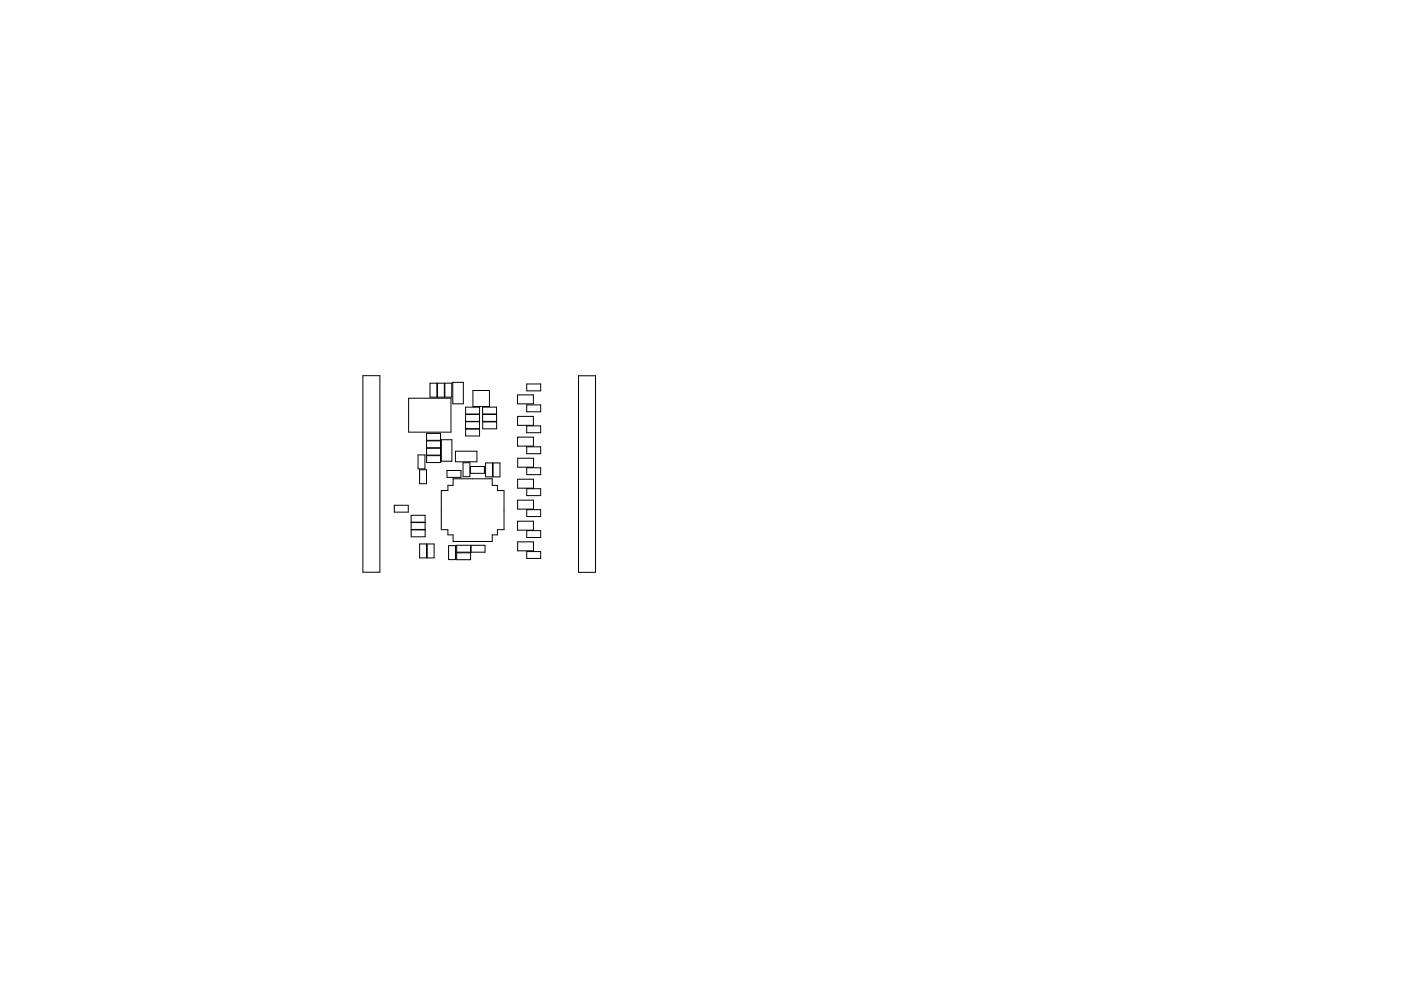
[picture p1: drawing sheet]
<svg xmlns="http://www.w3.org/2000/svg" width="297mm" height="210mm" viewBox="0 0 297 210" stroke-linecap="round" stroke-linejoin="round" font-family="sans-serif">
<g fill="none" stroke="#000" stroke-width=".21">
<path d="M76.9 79.7h3.6v41.7h-3.6zM122.7 79.7h3.6v41.7h-3.6zM86.6 84.5h9v7.2h-9zM88.6 96.5h1.5v3h-1.5zM89 99.7h1.4v2.9h-1.4zM90.4 92h3v1.4h-3zM90.4 93.5h3v1.5h-3zM90.4 95.1h3v1.5h-3zM90.4 96.7h3v1.4h-3zM91.2 81.3h1.4v3h-1.4zM92.7 81.3h1.5v3h-1.5zM93.6 93.3h2.2v4.6h-2.2z"/>
<path d="M94.3 81.3h1.5v3h-1.5zM94.8 99.8h2.9v1.5h-2.9zM96 81.1h2.2v4.6h-2.2zM96.6 95.7h4.5v2.3h-4.5zM98.2 98.2h1.4v2.9h-1.4zM98.7 87.9h3v1.5h-3zM98.7 89.5h3v1.4h-3zM98.7 91h3v1.5h-3zM98.7 86.4h3v1.4h-3zM99.7 99h3v1.4h-3zM100.3 82.8h3.5v3.4h-3.5zM102.3 86.4h3v1.4h-3z"/>
<path d="M102.3 87.9h3v1.5h-3zM102.3 89.5h3v1.5h-3zM103 98.2h1.4v3h-1.4zM104.5 98.2h1.5v3h-1.5zM109.7 88.3h3.4v1.9h-3.4zM109.7 83.8h3.4v1.9h-3.4zM109.7 92.7h3.4v1.9h-3.4zM109.8 97.2h3.3v1.9h-3.3zM111.7 90.4h2.9v1.4h-2.9zM111.7 81.5h2.9v1.4h-2.9zM111.7 85.9h2.9v1.5h-2.9zM111.7 94.8h2.9v1.5h-2.9z"/>
<path d="M111.7 99.2h2.9v1.5h-2.9zM83.6 107.2h3v1.5h-3zM87.2 109.3h2.9v1.5h-2.9zM87.2 110.9h2.9v1.4h-2.9zM87.2 112.4h2.9v1.5h-2.9zM89 115.4h1.4v3h-1.4zM90.6 115.4h1.4v3h-1.4zM93.6 104.1h1.4v-1.1h1.1v-1.4h8.3v1.4h1.1v1.1h1.4v8.3h-1.4v1.1h-1.1v1.4h-8.3v-1.4h-1.1v-1.1h-1.4zM95.1 115.8h1.5v2.9h-1.5zM96.8 115.7h3v1.4h-3zM96.8 117.3h3v1.4h-3zM99.9 115.7h2.9v1.5h-2.9z"/>
<path d="M109.7 110.6h3.4v1.9h-3.4zM109.7 101.7h3.4v1.9h-3.4zM109.7 106.1h3.4v1.9h-3.4zM109.8 115h3.3v1.9h-3.3zM111.7 103.7h2.9v1.4h-2.9zM111.7 108.1h2.9v1.5h-2.9zM111.7 112.6h2.9v1.4h-2.9zM111.7 117h2.9v1.5h-2.9z"/>
</g>
</svg>
